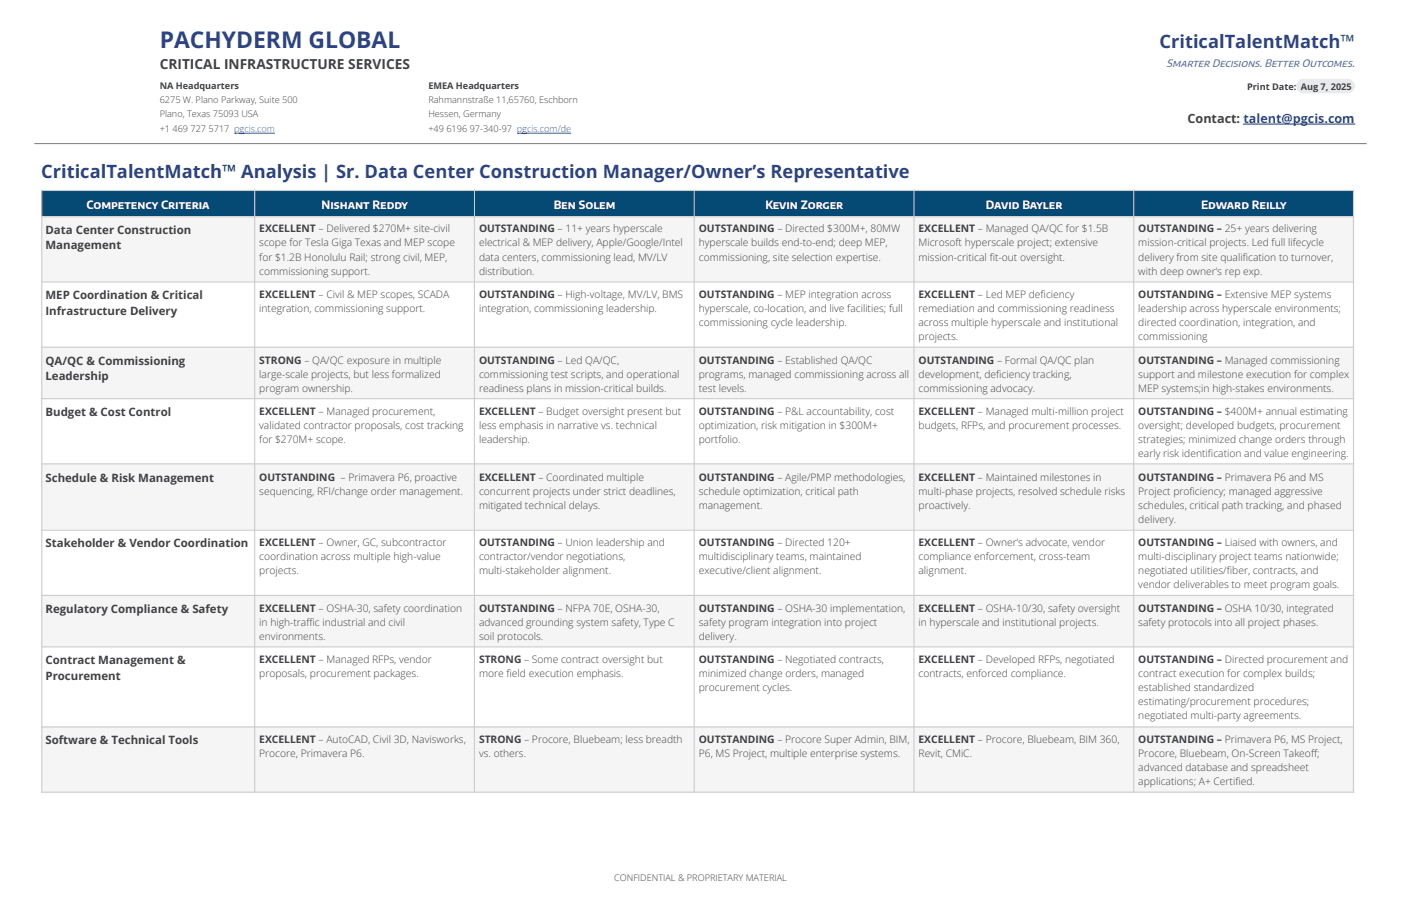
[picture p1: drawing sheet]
<svg xmlns="http://www.w3.org/2000/svg" width="432mm" height="279mm" viewBox="0 0 432 279" stroke-linecap="round" stroke-linejoin="round" font-family="sans-serif">
<defs><g id="words">
<text font-size="7.1" fill="#2e4387" x="49.2" y="14.8">PACHYDERM GLOBAL</text>
<g font-size="5.6" fill="#2e4387">
<text x="357.4" y="14.7">CriticalTalentMatch™</text>
<text x="12.7" y="55">CriticalTalentMatch™ Analysis | Sr. Data Center Construction Manager/Owner’s Representative</text>
</g>
<text font-size="4.2" fill="#434343" x="49.2" y="21.4">CRITICAL INFRASTRUCTURE SERVICES</text>
<text font-size="3.9" fill="#434343" x="366" y="37.9">Contact: talent@pgcis.com</text>
<g font-size="3.5" fill="#fff">
<text x="26.7" y="64.3">Competency Criteria</text>
<text x="99.1" y="64.3">Nishant Reddy</text>
<text x="170.6" y="64.3">Ben Solem</text>
<text x="235.9" y="64.3">Kevin Zorger</text>
<text x="303.8" y="64.3">David Bayler</text>
<text x="370.2" y="64.3">Edward Reilly</text>
</g>
<g font-size="3.5" fill="#434343">
<text x="14" y="72.1">Data Center Construction</text>
<text x="14" y="76.9">Management</text>
<text x="14" y="92.3">MEP Coordination &amp; Critical</text>
<text x="14" y="97.1">Infrastructure Delivery</text>
<text x="14" y="112.5">QA/QC &amp; Commissioning</text>
<text x="14" y="117.3">Leadership</text>
<text x="14" y="128.4">Budget &amp; Cost Control</text>
<text x="14" y="148.6">Schedule &amp; Risk Management</text>
<text x="14" y="168.8">Stakeholder &amp; Vendor Coordination</text>
<text x="14" y="189">Regulatory Compliance &amp; Safety</text>
<text x="14" y="204.9">Contract Management &amp;</text>
<text x="14" y="209.7">Procurement</text>
<text x="14" y="229.4">Software &amp; Technical Tools</text>
</g>
<text font-size="3.3" fill="#4386ce" x="359.5" y="20.8">Smarter Decisions. Better Outcomes.</text>
<g font-size="3.2" fill="#434343">
<text x="79.9" y="71.7">EXCELLENT – Delivered $270M+ site-civil</text>
<text x="147.6" y="71.7">OUTSTANDING – 11+ years hyperscale</text>
<text x="215.4" y="71.7">OUTSTANDING – Directed $300M+, 80MW</text>
<text x="283.1" y="71.7">EXCELLENT – Managed QA/QC for $1.5B</text>
<text x="350.8" y="71.7">OUTSTANDING – 25+ years delivering</text>
<text x="79.9" y="76">scope for Tesla Giga Texas and MEP scope</text>
<text x="147.6" y="76">electrical &amp; MEP delivery, Apple/Google/Intel</text>
<text x="215.4" y="76">hyperscale builds end-to-end; deep MEP,</text>
<text x="283.1" y="76">Microsoft hyperscale project; extensive</text>
<text x="350.8" y="76">mission-critical projects. Led full lifecycle</text>
<text x="79.9" y="80.3">for $1.2B Honolulu Rail; strong civil, MEP,</text>
<text x="147.6" y="80.3">data centers, commissioning lead, MV/LV</text>
<text x="215.4" y="80.3">commissioning, site selection expertise.</text>
<text x="283.1" y="80.3">mission-critical fi t-out oversight.</text>
<text x="350.8" y="80.3">delivery from site qualifi cation to turnover,</text>
<text x="79.9" y="84.7">commissioning support.</text>
<text x="147.6" y="84.7">distribution.</text>
<text x="350.8" y="84.7">with deep owner’s rep exp.</text>
<text x="79.9" y="91.9">EXCELLENT – Civil &amp; MEP scopes, SCADA</text>
<text x="147.6" y="91.9">OUTSTANDING – High-voltage, MV/LV, BMS</text>
<text x="215.4" y="91.9">OUTSTANDING – MEP integration across</text>
<text x="283.1" y="91.9">EXCELLENT – Led MEP defi ciency</text>
<text x="350.8" y="91.9">OUTSTANDING – Extensive MEP systems</text>
<text x="79.9" y="96.2">integration, commissioning support.</text>
<text x="147.6" y="96.2">integration, commissioning leadership.</text>
<text x="215.4" y="96.2">hyperscale, co-location, and live facilities; full</text>
<text x="215.4" y="100.5">commissioning cycle leadership.</text>
<text x="283.1" y="96.2">remediation and commissioning readiness</text>
<text x="283.1" y="100.5">across multiple hyperscale and institutional</text>
<text x="350.8" y="96.2">leadership across hyperscale environments;</text>
<text x="350.8" y="100.5">directed coordination, integration, and</text>
<text x="283.1" y="104.9">projects.</text>
<text x="350.8" y="104.9">commissioning</text>
<text x="79.9" y="112.1">STRONG – QA/QC exposure in multiple</text>
<text x="147.6" y="112.1">OUTSTANDING – Led QA/QC,</text>
<text x="215.4" y="112.1">OUTSTANDING – Established QA/QC</text>
<text x="283.1" y="112.1">OUTSTANDING – Formal QA/QC plan</text>
<text x="350.8" y="112.1">OUTSTANDING – Managed commissioning</text>
<text x="79.9" y="116.4">large-scale projects, but less formalized</text>
<text x="147.6" y="116.4">commissioning test scripts, and operational</text>
<text x="215.4" y="116.4">programs, managed commissioning across all</text>
<text x="283.1" y="116.4">development, defi ciency tracking,</text>
<text x="350.8" y="116.4">support and milestone execution for complex</text>
<text x="79.9" y="120.7">program ownership.</text>
<text x="147.6" y="120.7">readiness plans in mission-critical builds.</text>
<text x="215.4" y="120.7">test levels.</text>
<text x="283.1" y="120.7">commissioning advocacy.</text>
<text x="350.8" y="120.7">MEP systems;in high-stakes environments.</text>
<text x="79.9" y="128">EXCELLENT – Managed procurement,</text>
<text x="147.6" y="128">EXCELLENT – Budget oversight present but</text>
<text x="215.4" y="128">OUTSTANDING – P&amp;L accountability, cost</text>
<text x="283.1" y="128">EXCELLENT – Managed multi-million project</text>
<text x="350.8" y="128">OUTSTANDING – $400M+ annual estimating</text>
<text x="79.9" y="132.3">validated contractor proposals, cost tracking</text>
<text x="79.9" y="136.6">for $270M+ scope.</text>
<text x="147.6" y="132.3">less emphasis in narrative vs. technical</text>
<text x="147.6" y="136.6">leadership.</text>
<text x="215.4" y="132.3">optimization, risk mitigation in $300M+</text>
<text x="215.4" y="136.6">portfolio.</text>
<text x="283.1" y="132.3">budgets, RFPs, and procurement processes.</text>
<text x="350.8" y="132.3">oversight; developed budgets, procurement</text>
<text x="350.8" y="136.6">strategies; minimized change orders through</text>
<text x="350.8" y="141">early risk identifi cation and value engineering.</text>
<text x="79.9" y="148.2">OUTSTANDING – Primavera P6, proactive</text>
<text x="147.6" y="148.2">EXCELLENT – Coordinated multiple</text>
<text x="215.4" y="148.2">OUTSTANDING – Agile/PMP methodologies,</text>
<text x="283.1" y="148.2">EXCELLENT – Maintained milestones in</text>
<text x="350.8" y="148.2">OUTSTANDING – Primavera P6 and MS</text>
<text x="79.9" y="152.5">sequencing, RFI/change order management.</text>
<text x="147.6" y="152.5">concurrent projects under strict deadlines,</text>
<text x="215.4" y="152.5">schedule optimization, critical path</text>
<text x="283.1" y="152.5">multi-phase projects, resolved schedule risks</text>
<text x="350.8" y="152.5">Project profi ciency; managed aggressive</text>
<text x="147.6" y="156.8">mitigated technical delays.</text>
<text x="215.4" y="156.8">management.</text>
<text x="283.1" y="156.8">proactively.</text>
<text x="350.8" y="156.8">schedules, critical path tracking, and phased</text>
<text x="350.8" y="161.2">delivery.</text>
<text x="79.9" y="168.4">EXCELLENT – Owner, GC, subcontractor</text>
<text x="79.9" y="172.7">coordination across multiple high-value</text>
<text x="147.6" y="168.4">OUTSTANDING – Union leadership and</text>
<text x="147.6" y="172.7">contractor/vendor negotiations,</text>
<text x="215.4" y="168.4">OUTSTANDING – Directed 120+</text>
<text x="215.4" y="172.7">multidisciplinary teams, maintained</text>
<text x="283.1" y="168.4">EXCELLENT – Owner’s advocate, vendor</text>
<text x="283.1" y="172.7">compliance enforcement, cross-team</text>
<text x="350.8" y="168.4">OUTSTANDING – Liaised with owners, and</text>
<text x="350.8" y="172.7">multi-disciplinary project teams nationwide;</text>
<text x="79.9" y="177">projects.</text>
<text x="147.6" y="177">multi-stakeholder alignment.</text>
<text x="215.4" y="177">executive/client alignment.</text>
<text x="283.1" y="177">alignment.</text>
<text x="350.8" y="177">negotiated utilities/fi ber, contracts, and</text>
<text x="350.8" y="181.4">vendor deliverables to meet program goals.</text>
<text x="79.9" y="188.6">EXCELLENT – OSHA-30, safety coordination</text>
<text x="147.6" y="188.6">OUTSTANDING – NFPA 70E, OSHA-30,</text>
<text x="215.4" y="188.6">OUTSTANDING – OSHA-30 implementation,</text>
<text x="283.1" y="188.6">EXCELLENT – OSHA-10/30, safety oversight</text>
<text x="350.8" y="188.6">OUTSTANDING – OSHA 10/30, integrated</text>
<text x="79.9" y="192.9">in high-traffi c industrial and civil</text>
<text x="79.9" y="197.2">environments.</text>
<text x="147.6" y="192.9">advanced grounding system safety, Type C</text>
<text x="147.6" y="197.2">soil protocols.</text>
<text x="215.4" y="192.9">safety program integration into project</text>
<text x="215.4" y="197.2">delivery.</text>
<text x="283.1" y="192.9">in hyperscale and institutional projects.</text>
<text x="350.8" y="192.9">safety protocols into all project phases.</text>
<text x="79.9" y="204.5">EXCELLENT – Managed RFPs, vendor</text>
<text x="79.9" y="208.8">proposals, procurement packages.</text>
<text x="147.6" y="204.5">STRONG – Some contract oversight but</text>
<text x="147.6" y="208.8">more fi eld execution emphasis.</text>
<text x="215.4" y="204.5">OUTSTANDING – Negotiated contracts,</text>
<text x="215.4" y="208.8">minimized change orders, managed</text>
<text x="283.1" y="204.5">EXCELLENT – Developed RFPs, negotiated</text>
<text x="283.1" y="208.8">contracts, enforced compliance.</text>
<text x="350.8" y="204.5">OUTSTANDING – Directed procurement and</text>
<text x="350.8" y="208.8">contract execution for complex builds;</text>
<text x="215.4" y="213.1">procurement cycles.</text>
<text x="350.8" y="213.1">established standardized</text>
<text x="350.8" y="217.5">estimating/procurement procedures;</text>
<text x="350.8" y="221.8">negotiated multi-party agreements.</text>
<text x="79.9" y="229">EXCELLENT – AutoCAD, Civil 3D, Navisworks,</text>
<text x="79.9" y="233.3">Procore, Primavera P6.</text>
<text x="147.6" y="229">STRONG – Procore, Bluebeam; less breadth</text>
<text x="147.6" y="233.3">vs. others.</text>
<text x="215.4" y="229">OUTSTANDING – Procore Super Admin, BIM,</text>
<text x="215.4" y="233.3">P6, MS Project, multiple enterprise systems.</text>
<text x="283.1" y="229">EXCELLENT – Procore, Bluebeam, BIM 360,</text>
<text x="283.1" y="233.3">Revit, CMiC.</text>
<text x="350.8" y="229">OUTSTANDING – Primavera P6, MS Project,</text>
<text x="350.8" y="233.3">Procore, Bluebeam, On-Screen Takeoff ;</text>
<text x="350.8" y="237.7">advanced database and spreadsheet</text>
<text x="350.8" y="242">applications; A+ Certifi ed.</text>
</g>
<g font-size="2.8" fill="#434343">
<text x="49.2" y="27.4">NA Headquarters</text>
<text x="132" y="27.4">EMEA Headquarters</text>
<text x="384.4" y="27.6">Print Date: Aug 7, 2025</text>
<text x="49.2" y="31.8">6275 W. Plano Parkway, Suite 500</text>
<text x="132" y="31.8">Rahmannstraße 11,65760, Eschborn</text>
<text x="49.2" y="36.2">Plano, Texas 75093 USA</text>
<text x="49.2" y="40.6">+1</text>
<text x="53.2" y="40.6">469</text>
<text x="58.7" y="40.6">727</text>
<text x="64.3" y="40.6">5717 pgcis.com</text>
<text x="132" y="36.2">Hessen, Germany</text>
<text x="132" y="40.6">+49</text>
<text x="137.6" y="40.6">6196</text>
<text x="144.8" y="40.6">97-340-97 pgcis.com/de</text>
<text x="189.3" y="271.6">CONFIDENTIAL &amp; PROPRIETARY MATERIAL</text>
</g>
</g></defs>
<g fill="#054a74">
<path d="M12.7 58.8h65.9v7.9h-65.9z"/>
<path d="M78.6 58.8h67.7v7.9h-67.7z"/>
<path d="M146.3 58.8h67.7v7.9h-67.7z"/>
<path d="M214 58.8h67.8v7.9h-67.8z"/>
<path d="M281.8 58.8h67.7v7.9h-67.7z"/>
<path d="M349.5 58.8h67.7v7.9h-67.7z"/>
</g>
<g fill="#f5f5f5">
<path d="M12.7 66.7h65.9v20.1h-65.9z"/>
<path d="M78.6 66.7h67.7v20.1h-67.7z"/>
<path d="M146.3 66.7h67.7v20.1h-67.7z"/>
<path d="M214 66.7h67.8v20.1h-67.8z"/>
<path d="M281.8 66.7h67.7v20.1h-67.7z"/>
<path d="M349.5 66.7h67.7v20.1h-67.7z"/>
</g>
<g fill="#fff">
<path d="M12.7 86.8h65.9v20.4h-65.9z"/>
<path d="M78.6 86.8h67.7v20.4h-67.7z"/>
<path d="M146.3 86.8h67.7v20.4h-67.7z"/>
<path d="M214 86.8h67.8v20.4h-67.8z"/>
<path d="M281.8 86.8h67.7v20.4h-67.7z"/>
<path d="M349.5 86.8h67.7v20.4h-67.7z"/>
</g>
<g fill="#f5f5f5">
<path d="M12.7 107.2h65.9v15.9h-65.9z"/>
<path d="M78.6 107.2h67.7v15.9h-67.7z"/>
<path d="M146.3 107.2h67.7v15.9h-67.7z"/>
<path d="M214 107.2h67.8v15.9h-67.8z"/>
<path d="M281.8 107.2h67.7v15.9h-67.7z"/>
<path d="M349.5 107.2h67.7v15.9h-67.7z"/>
</g>
<g fill="#fff">
<path d="M12.7 123.1h65.9v20.1h-65.9z"/>
<path d="M78.6 123.1h67.7v20.1h-67.7z"/>
<path d="M146.3 123.1h67.7v20.1h-67.7z"/>
<path d="M214 123.1h67.8v20.1h-67.8z"/>
<path d="M281.8 123.1h67.7v20.1h-67.7z"/>
<path d="M349.5 123.1h67.7v20.1h-67.7z"/>
</g>
<g fill="#f5f5f5">
<path d="M12.7 143.2h65.9v20.1h-65.9z"/>
<path d="M78.6 143.2h67.7v20.1h-67.7z"/>
<path d="M146.3 143.2h67.7v20.1h-67.7z"/>
<path d="M214 143.2h67.8v20.1h-67.8z"/>
<path d="M281.8 143.2h67.7v20.1h-67.7z"/>
<path d="M349.5 143.2h67.7v20.1h-67.7z"/>
</g>
<g fill="#fff">
<path d="M12.7 163.3h65.9v20.4h-65.9z"/>
<path d="M78.6 163.3h67.7v20.4h-67.7z"/>
<path d="M146.3 163.3h67.7v20.4h-67.7z"/>
<path d="M214 163.3h67.8v20.4h-67.8z"/>
<path d="M281.8 163.3h67.7v20.4h-67.7z"/>
<path d="M349.5 163.3h67.7v20.4h-67.7z"/>
</g>
<g fill="#f5f5f5">
<path d="M12.7 183.7h65.9v15.8h-65.9z"/>
<path d="M78.6 183.7h67.7v15.8h-67.7z"/>
<path d="M146.3 183.7h67.7v15.8h-67.7z"/>
<path d="M214 183.7h67.8v15.8h-67.8z"/>
<path d="M281.8 183.7h67.7v15.8h-67.7z"/>
<path d="M349.5 183.7h67.7v15.8h-67.7z"/>
</g>
<g fill="#fff">
<path d="M12.7 199.5h65.9v24.6h-65.9z"/>
<path d="M78.6 199.5h67.7v24.6h-67.7z"/>
<path d="M146.3 199.5h67.7v24.6h-67.7z"/>
<path d="M214 199.5h67.8v24.6h-67.8z"/>
<path d="M281.8 199.5h67.7v24.6h-67.7z"/>
<path d="M349.5 199.5h67.7v24.6h-67.7z"/>
</g>
<g fill="#f5f5f5">
<path d="M12.7 224.1h65.9v20.1h-65.9z"/>
<path d="M78.6 224.1h67.7v20.1h-67.7z"/>
<path d="M146.3 224.1h67.7v20.1h-67.7z"/>
<path d="M214 224.1h67.8v20.1h-67.8z"/>
<path d="M281.8 224.1h67.7v20.1h-67.7z"/>
<path d="M349.5 224.1h67.7v20.1h-67.7z"/>
</g>
<path d="M400.2 25l1.5-.7h13.7a2.19 2.19 0 0 1 2.1 2.2 2.19 2.19 0 0 1-2.1 2.2h-13.7a2.2 2.2 0 0 1-2-1.4 2.2 2.2 0 0 1 .5-2.3z" fill-rule="evenodd" fill="#e8eaed"/>
<path d="M400.3 25.1l1.6-.6h13.3a2.18 2.18 0 0 1 2.2 2.2v-.3a2.18 2.18 0 0 1-2.2 2.2h-13.3a2.18 2.18 0 0 1-2.2-2.2v.3z" fill="none" stroke="#e8eaed" stroke-width=".31"/>
<path d="M10.6 44.3h410.6" fill="none" stroke="#888" stroke-width=".35"/>
<path d="M383.1 38.3h34.6M72.3 41.1h12.4M159.5 41.1h16.5" fill="none" stroke="#15c" stroke-width=".35"/>
<path d="M7.8 6.9h410.9M7.9 6.7v35.6M47.4 6.7v35.6M233 6.7v35.6M418.6 6.7v35.6M47.3 23.8h371.4M131.8 23.6v18.7M7.8 42.2h410.9" fill="none" stroke="#fff" stroke-width=".35"/>
<g fill="none" stroke="#ccc" stroke-width=".35">
<path d="M12.7 58.7h404.6M12.9 58.6v185.9M78.5 58.6v185.9M146.2 58.6v185.9M214 58.6v185.9M281.7 58.6v185.9M349.4 58.6v185.9M417.2 58.6v185.9M12.7 66.9h404.6M12.7 87h404.6M12.7 107.1h404.6M12.7 122.9h404.6"/>
<path d="M12.7 143.1h404.6M12.7 163.5h404.6M12.7 183.6h404.6M12.7 199.5h404.6M12.7 224.2h404.6M12.7 244.3h404.6"/>
</g>
<use href="#words"/>
</svg>
